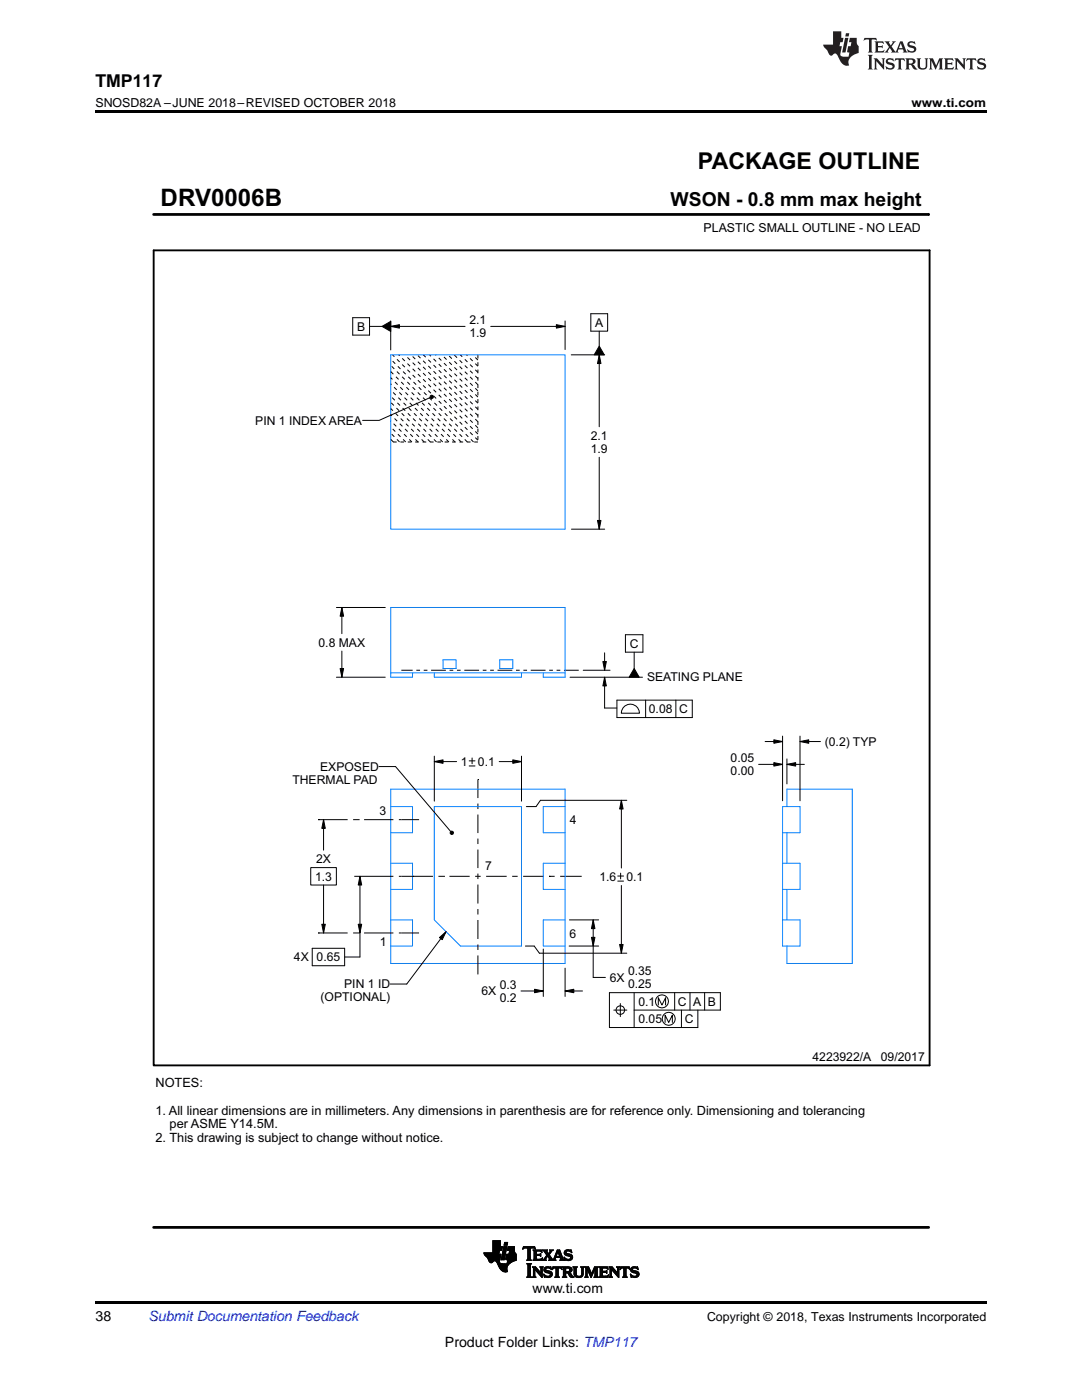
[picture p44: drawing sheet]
<svg xmlns="http://www.w3.org/2000/svg" width="216mm" height="279mm" viewBox="0 0 216 279" stroke-linecap="round" stroke-linejoin="round" font-family="sans-serif">
<defs><g id="words">
<text font-size="4.8" x="32.1" y="41.1">DRV0006B</text>
<text font-size="4.6" x="139.3" y="33.7">PACKAGE OUTLINE</text>
<text font-size="3.9" x="133.8" y="41.1">WSON - 0.8 mm max height</text>
<text font-size="3.5" x="19" y="17.3">TMP117</text>
<g font-size="2.8">
<text x="106.3" y="258">www.ti.com</text>
<text x="19" y="263.6">38</text>
<text x="88.8" y="268.9">Product Folder Links: TMP117</text>
</g>
<text font-size="2.8" fill="#0000c8" x="29.6" y="263.6">Submit Documentation Feedback</text>
<g font-size="2.5">
<text x="19" y="21.4">SNOSD82A –JUNE 2018–REVISED OCTOBER 2018</text>
<text x="181.9" y="21.4">www.ti.com</text>
<text x="140.4" y="46.3">PLASTIC SMALL OUTLINE - NO LEAD</text>
<text x="31" y="217">NOTES:</text>
<text x="31" y="222.4">1. All linear dimensions are in millimeters. Any dimensions in parenthesis are for reference only. Dimensioning and tolerancing</text>
<text x="31" y="227.9">2. This drawing is subject to change without notice.</text>
<text x="33.9" y="225.2">per ASME Y14.5M.</text>
<text x="141.1" y="263.6">Copyright © 2018, Texas Instruments Incorporated</text>
</g>
<g font-size="2.4">
<text x="93.7" y="64.7">2.1</text>
<text x="118.8" y="65.2">A</text>
<text x="71.3" y="66">B</text>
<text x="93.7" y="67.3">1.9</text>
<text x="50.9" y="84.8">PIN 1 INDEX AREA</text>
<text x="117.9" y="87.8">2.1</text>
<text x="117.9" y="90.4">1.9</text>
<text x="63.6" y="129.1">0.8 MAX</text>
<text x="125.7" y="129.3">C</text>
<text x="129.1" y="135.9">SEATING PLANE</text>
<text x="129.5" y="142.3">0.08 C</text>
<text x="164.6" y="148.9">(0.2) TYP</text>
<text x="63.9" y="153.9">EXPOSED</text>
<text x="92" y="152.9">1</text>
<text x="95.4" y="152.9">0.1</text>
<text x="145.8" y="152.1">0.05</text>
<text x="145.8" y="154.7">0.00</text>
<text x="58.4" y="156.5">THERMAL PAD</text>
<text x="75.7" y="162.6">3</text>
<text x="113.7" y="164.5">4</text>
<text x="63.1" y="172.3">2X</text>
<text x="96.8" y="173.6">7</text>
<text x="62.9" y="175.8">1.3</text>
<text x="119.6" y="175.8">1.6</text>
<text x="125" y="175.8">0.1</text>
<text x="58.7" y="191.9">4X 0.65</text>
<text x="75.8" y="188.7">1</text>
<text x="113.6" y="187.2">6</text>
<text x="68.7" y="197.3">PIN 1 ID</text>
<text x="99.7" y="197.3">0.3</text>
<text x="121.7" y="195.9">6X</text>
<text x="125.3" y="194.6">0.35</text>
<text x="125.3" y="197.2">0.25</text>
<text x="64" y="199.9">(OPTIONAL)</text>
<text x="96.1" y="198.6">6X</text>
<text x="99.7" y="199.9">0.2</text>
<text x="127.4" y="200.7">0.1</text>
<text x="135.3" y="200.7">C A B</text>
<text x="127.4" y="204.2">0.05</text>
<text x="136.6" y="204.2">C</text>
<text x="162.1" y="211.8">4223922/A</text>
<text x="175.8" y="211.8">09/2017</text>
</g>
<text font-size=".2" x="106.7" y="43">SCALE 5.500</text>
</g></defs>
<g fill="#000">
<path d="M19 22h177.8v.5h-177.8zM76.2 65.1l1.8-1v2zM78 65.1l1.7-.3v.7zM85.8 79.1l.3-.2h.3l.1 .3-.1 .3h-.3l-.3-.1zM111 64.8l1.8 .3-1.8 .4zM119.6 70.8l.3 1.8h-.7zM119.6 69.1l1 1.7h-2zM119.2 103.9h.7l-.3 1.7zM67.9 133.4h.7l-.4 1.8zM68.2 121.2l.4 1.8h-.7zM120.3 132h.7l-.4 1.8zM120.6 135.2l.4 1.7h-.7z"/>
<path d="M126.5 133.4l1 1.8h-2zM86.7 152l1.7-.4v.7zM102.3 151.6l1.8 .4-1.8 .3zM124 159.7l.3 1.8h-.7zM154.4 152.2l1.8 .3-1.8 .4zM154.4 147.6l1.8 .4-1.8 .3zM157 152.5l1.8-.3v.7zM159.6 148l1.8-.4v.7zM64.6 163.6l.3 1.7h-.7zM71.8 174.9l.4 1.7h-.7zM89.8 166.1l.3-.2h.3l.1 .3-.1 .3h-.3l-.3-.1zM64.2 184.5h.7l-.3 1.7z"/>
<path d="M71.5 184.5h.7l-.4 1.7zM87.7 187.1l1.3-1.2-.8 1.6zM106.7 197.4l1.7 .4-1.7 .3zM112.8 197.8l1.7-.4v.7zM118 187.1h.7l-.3 1.7zM118.4 183.6l.3 1.7h-.7zM123.6 188.5h.7l-.3 1.7zM19 259.7h177.8v.5h-177.8z"/>
</g>
<g fill="none" stroke="#000" stroke-width=".2">
<path d="M30.7 42.8h154.6M185.3 42.6v.4M70.4 63.4h3.3v3.5h-3.3zM73.7 65.1h2.5M76.2 65.1l1.8-1v2zM78 65.1l1.7-.3v.7zM78 64.1v5.7M78 65.1h14.8M85.8 79.3l-10.1 4.6h-3.3M85.8 79.1l.3-.2h.3l.1 .3-.1 .3h-.3l-.3-.1zM97.9 65.1h14.9M111 64.8l1.8 .3-1.8 .4z"/>
<path d="M112.8 64.1v5.7M114 70.8h6.7M117.9 62.6h3.3v3.5h-3.3zM119.6 69.1l1 1.7h-2zM119.6 70.8l.3 1.8h-.7zM119.6 66.1v3M119.6 70.8v14.4M119.6 91.3v14.3M114 105.6h6.7M119.2 103.9h.7l-.3 1.7zM67.1 135.2h9.8M67.1 121.2h9.8"/>
<path d="M67.9 133.4h.7l-.4 1.8zM68.2 121.2l.4 1.8h-.7zM68.2 121.2v5.3M68.2 129.9v5.3M113.7 135.2h14.5M116.4 133.8h5.3M120.3 132h.7l-.4 1.8zM120.6 135.2l.4 1.7h-.7zM120.6 135.2v6.1h2.5M120.6 130.3v3.5M123.1 139.7h15v3.5h-15zM124.8 126.7h3.5v3.5h-3.5z"/>
<path d="M126.5 133.4l1 1.8h-2zM126.5 130.2v3.2M128.8 139.7v3.5M134.9 139.7v3.5M75.6 153h3.3l11 12.9M86.7 152l1.7-.4v.7zM86.7 150.9v9M86.7 152h4.4M93.6 151.8h1.2M93.6 152.9h1.2M94.2 151.3v1.1M95.4 155.6h.1"/>
<path d="M95.4 155.6v3.7M99.6 152h4.5M102.3 151.6l1.8 .4-1.8 .3zM104.1 150.9v9M124 159.7l.3 1.8h-.7zM124 159.7v13.5M124.3 141.2a1.81 1.81 0 0 1 2.1-.6 1.81 1.81 0 0 1 1.2 1.7h-3.6zM125.1 159.7h-17.3l-.8 1.3h-2M151.4 152.5h4.8M152.7 148h3.5M154.4 152.2l1.8 .3-1.8 .4zM154.4 147.6l1.8 .4-1.8 .3z"/>
<path d="M156.2 146.9v12.9M157 152.5l1.8-.3v.7zM157 151.5v4.9M157 152.5h3.5M159.6 148l1.8-.4v.7zM159.6 146.9v12.9M159.6 148h4.1M62 173.1h5.1v3.5h-5.1zM63.5 163.6h.1M63.5 163.6h5.9M64.6 163.6l.3 1.7h-.7zM64.6 163.6v6.1"/>
<path d="M64.6 176.6v9.6M70.5 163.6h1.1M70.7 174.9h7.8M71.6 163.6h.1M71.8 174.9l.4 1.7h-.7zM71.8 174.9v16.1h-3M72.7 163.6h5.8M79.6 174.9h6.8M79.6 163.6h4M82.4 174.9h.1M87.5 174.9h1.1M88.6 174.9h.1"/>
<path d="M89.7 174.9h4M89.8 166.1l.3-.2h.3l.1 .3-.1 .3h-.3l-.3-.1zM94.8 174.9h1.1M95.4 160.4v1.1M95.4 162.6v3.7M95.4 167.4v1M95.4 169.5v3.7M95.4 174.3v1.1M95.4 176.5v3.8M97 174.9h4.1M102.2 174.9h1.1M104.4 174.9h4.1"/>
<path d="M109.6 174.9h.1M109.6 174.9h1.1M111.8 174.9h4.1M115.9 174.9h.1M123.3 174.8h1.1M123.3 175.8h1.1M123.8 174.3v1.1M124 176.7v13.5M62.3 189.3h6.5v3.4h-6.5zM63.5 186.2h.1M63.5 186.2h5.9M64.2 184.5h.7l-.3 1.7z"/>
<path d="M70.5 186.2h1.1M71.5 184.5h.7l-.4 1.7zM71.6 186.2h.1M72.6 186.2h5.9M79.6 186.2h4M87.7 187.1l1.3-1.2-.8 1.6zM89 185.9l-7.8 10.5h-3.3M95.4 181.4v1.1M95.4 183.6v3.8M95.4 188.5v1.1M95.4 190.7v3.8M104 197.8h4.4"/>
<path d="M104.8 188.8h1.8l1 1.4h17.5M106.7 197.4l1.7 .4-1.7 .3zM108.4 189.4v9.5M112.8 197.8l1.7-.4v.7zM112.8 193.2v5.7M112.8 197.8h3.4M113.6 188.8h5.9M113.6 183.6h5.9M118 187.1h.7l-.3 1.7zM118.4 183.6l.3 1.7h-.7zM118.4 183.6v11.5h2.4M123.6 188.5h.7l-.3 1.7z"/>
<path d="M126.5 198.1v7M134.6 198.1v3.5M137.7 198.1v3.5M140.6 198.1v3.5M122.5 201.6h2.6M123.8 200.3v2.6M126.5 201.6h17.2v-3.5h-22.1v7h17.6v-3.5M131.4 200.6v-1.5l.7 1.5 .7-1.5v1.5M132.7 204.1v-1.5l.7 1.5 .8-1.5v1.5M136 201.6v3.5M96.6 250.1h3M96.6 250.2h2.9"/>
<path d="M96.6 250.3h3.4l-.3 1.1M96.6 250.3h3.3M96.7 250.4h3.2M96.7 250.5h3.2M96.8 250.5h3.1M96.9 250.6h3M96.9 250.7h3M97 250.8h2.9M97.1 250.8h2.8M97.2 250.9h2.6M97.2 251h2.6M97.3 251h2.5"/>
<path d="M97.3 251.1h2.5M97.4 251.2h2.4M97.4 251.3h2.4M97.4 251.4h2.3M97.5 251.4h2.2M97.5 251.5h2.2M97.5 251.6h2.2M97.6 251.6h1M97.6 251.7h.9M97.6 251.8h.8M97.7 251.9h.6M97.8 251.9h.5"/>
<path d="M97.9 252h.3M98.4 250h1.2M98.4 249.9h1.2M98.4 249.8h1.2M98.4 249.7h1.2M98.4 249.6h1.3M98.4 248.8h1.9l-.2 .8h-1.7M98.4 249.5h1.7M98.4 249.4h1.7M98.4 249.3h1.8M98.4 249.2h1.8M98.4 249.1h1.8"/>
<path d="M98.4 249h1.8M98.4 248.9h1.8M98.4 248.8h1.8M98.4 248.7h1.5M98.4 248.6h1.5M98.4 248.5h1.5M98.4 248.4h1.5M98.4 248.3h1.5M98.4 248.2h1.5M98.4 248.1h1.5M98.4 248h1.5M98.4 247.9h1.5"/>
<path d="M98.4 247.8h1.5M98.4 247.7h1.5M98.4 247.6h1.5M98.9 251.6h.8M99 251.7h.7M99 251.8h.7M99.1 251.9h.6M99.2 252h.5M99.2 252.1h.6M99.2 252.1h.7M99.3 252.2h1M99.3 252.3h2.3"/>
<path d="M99.3 252.3h2.2M99.4 252.4h2M99.4 252.5h2M99.4 252.5h1.9M99.5 252.6h1.8M99.5 252.7h1.8M99.5 252.8h1.7M99.6 252.8h1.6M99.6 252.9h1.6M99.6 253h1.6M99.7 249.6l-.2 .7M99.7 253h1.4"/>
<path d="M99.7 253.1h1.4M99.7 251.4v.5l.2 .2 1.7 .1M99.8 253.2h1.3M99.9 248.8v-1.2h-1.5v2.4h-1.8v.3l.7 .7 .5 1h.3l.5-.4 .4 .1 .8 1.6 .8 .5h.7l-.1-.9 .6-.8M99.9 253.3h1.2M99.9 253.4h1.3M100 253.4h1.2M100 251.4h.6M100 251.3h.6M100 251.2h.7M100.1 251.2h.6M100.1 253.5h1.1"/>
<path d="M100.1 251.1h.6M100.1 251h.6M100.1 250.9h.6M100.1 250.8h.6M100.2 253.6h1M100.2 250.7h.6M100.2 250.6h.6M100.2 250.5h.6M100.2 250.4h.6M100.2 250.3h.6M100.2 253.7h1M100.3 250.2h.6"/>
<path d="M100.3 250.1h.6M100.3 250h.6M100.3 249.9h.6M100.3 249.8h.6M100.3 249.7h.7M100.4 253.7h.9M100.4 249.6h.6M100.4 249.5h.6M100.4 249.4h.6M100.4 249.3h.6M100.4 249.2h.6M100.5 249.2h.6"/>
<path d="M100.5 249.1h.6M100.5 249h.6M100.5 253.8h.7M100.5 248.9h.6M100.5 248.8h.6M100.5 248.8h.6l-.5 2.6h-.6zM100.6 248.5h.6M100.6 248.4h.6M100.6 248.3h.6M100.6 248.2h.7M100.7 248.1h.6M100.7 248h.6"/>
<path d="M100.7 247.9h.6l-.1 .6h-.6zM100.8 253.9h.1M100.9 251.3h2.1M100.9 251.2h2.1M100.9 251.2l.1 .2h.3l-.1 .8M100.9 251.4h2.1M100.9 251.1h2.1M101 251h2M101 250.9h2M101 250.8h2M101 250.7h2M101 250.6h2"/>
<path d="M101 250.5h2M101.1 250.5h1.9M101.1 250.4h1.9M101.1 250.3h1.9M101.2 252.1h.5M101.2 252.1h.6M101.2 252h.7M101.2 251.9h.8M101.2 251.9h.9M101.3 251.8h1M101.3 249.5h1.4M101.3 251.7h1.1"/>
<path d="M101.3 249.4h1.4M101.3 251.6h1.3M101.3 251.6h1.5M101.3 249.3h1.4M101.3 251.5h1.7M101.3 249.2h1.4M101.3 251.4h1.7M101.3 249.1h1.4M101.4 249h1.3M101.4 248.9h1.3M101.4 248.8h1.3M101.4 248.8h1.3v.8h-1.5z"/>
<path d="M101.6 250.2h1.3M101.6 250.1h1.2M101.6 250h1.2M101.6 249.9h1.1M101.7 249.8h1M101.7 249.7h1M101.7 249.6h1M101.7 249.6l-.2 .7M102.7 249.6l.1 .4 .2 .3v1.2M103 250.3h-1.9l-.2 .9M103 251.5l-1.2 .6M104.3 249.2h.1"/>
<path d="M104.3 249.1h.2M104.4 249h2.4M104.4 248.9h2.3M104.4 248.8h2.3M105.1 251.5h.9M105.1 254.9l.2-.3v-2.1l-.2-.3h1l-.3 .3v2.1l.3 .3M105.1 254.9h1M105.2 252.3h.8M105.3 251.4h.6M105.3 254.8h.6M105.3 249.1h.5M105.3 252.4h.6"/>
<path d="M105.3 251.3h.5M105.3 249.2l-.1-.1h-.4l-.5 .2 .2-.5h2.2l.2 .5-.6-.2h-.4l-.1 .1M105.3 249.2v2l-.2 .3M105.3 251.2h.5M105.3 251.1h.5M105.3 251h.5M105.3 250.9h.5M105.3 250.8h.5M105.3 250.7h.5M105.3 250.6h.5M105.3 250.5h.5M105.3 250.4h.5"/>
<path d="M105.3 250.3h.5M105.3 250.2h.5M105.3 250.1h.5M105.3 250h.5M105.3 249.9h.5M105.3 249.8h.5M105.3 249.7h.5M105.3 249.6h.5M105.3 249.5h.5M105.3 249.4h.5M105.3 249.3h.5M105.3 249.2h.5"/>
<path d="M105.3 254.7h.6M105.3 252.4h.5M105.3 254.6h.5M105.3 254.5h.5M105.3 254.4h.5M105.3 254.3h.5M105.3 254.2h.5M105.3 254.1h.5M105.3 254h.5M105.3 253.9h.5M105.3 253.8h.5M105.3 253.7h.5"/>
<path d="M105.3 253.6h.5M105.3 253.5h.5M105.3 253.4h.5M105.3 253.3h.5M105.3 253.2h.5M105.3 253.1h.5M105.3 253h.5M105.3 252.9h.5M105.3 252.8h.5M105.3 252.7h.5M105.3 252.6h.5M105.3 252.5h.5"/>
<path d="M105.8 249.2v2l.2 .3M106.1 254.9h-1M106.2 254.9h.7M106.3 252.9h.7M106.4 251.5h1.7M106.4 254.8h.4M106.4 253h.6M106.4 254.7h.3M106.4 249.5h1.6M106.4 253.1h.7M106.4 254.6h.3M106.4 254.5h.3"/>
<path d="M106.4 254.4h.3M106.4 254.3h.3M106.4 254.2h.3M106.4 254.1h.3M106.4 254h.3M106.4 253.9h.3M106.4 253.8h.3M106.4 253.7h.3M106.4 253.6h.3M106.4 253.5h.3M106.4 253.4h.3M106.4 253.3h.9"/>
<path d="M106.4 253.2h.8M106.5 251.4h1.7M106.5 249.6h1.6M106.6 251.3h.5M106.6 249.7h.4M106.6 250.3h1l.3-.2v.6h-.1M106.6 251.2h.4M106.6 251.1h.4M106.6 251h.4M106.6 250.9h.4M106.6 250.8h.4M106.6 250.7h.4"/>
<path d="M106.6 250.6h.4M106.6 250.5h1.3M106.6 250.4h1.3M106.6 250.2h.4M106.6 250.1h.4M106.6 250h.4M106.6 249.9h.4M106.6 249.8h.4M106.6 249.1h.2M106.7 249.2h.1M106.8 253.4h.6M106.9 253.5h.6"/>
<path d="M106.9 254.9h-.7M107 253.6h.6M107 249.8l.1-.1h.6l.4 .2M107 251.2l.1 .1h.6l.6-.3-.2 .5h-1.7M107 249.8v.5M107 253.7h.6M107.1 253.8h.6M107.2 253.9h.6M107.3 254h.9M107.4 254.1h.8M107.5 254.2h.7M107.6 254.3h.6"/>
<path d="M107.6 254.4h.6M107.7 250.3h.2M107.7 254.5h.5M107.8 250.6h.1M107.8 251.3h.4M107.8 250.2h.1M107.8 254.6h.4M107.8 249.7h.3M107.8 250.7l-.1-.1h-.7v.6M107.8 252.9h.5M107.9 254.7h.3M107.9 253h.3"/>
<path d="M107.9 254l-1-1.2h-.7l.2 .4v1.5l-.2 .2M107.9 253.1h.3M107.9 254v-.9l-.2-.3h.7l-.2 .3v1.9l-1.5-1.6v1.2l.2 .3M107.9 253.9h.3M107.9 253.8h.3M107.9 253.7h.3M107.9 253.6h.3M107.9 253.5h.3M107.9 253.4h.3M107.9 253.3h.3M107.9 253.2h.3M108 254.8h.2"/>
<path d="M108 249.8h.1M108.1 251.2h.1M108.1 254.9h.1M108.1 249.9h.1M108.1 249.9l-.1-.5h-1.6l.2 .3v1.5l-.2 .3M108.2 251.1h.1M108.2 251.5h.8M108.3 249.5h.9M108.4 251.4h.5M108.5 254.3l.7 .4 .6-.2-.1-.3-.9-.3-.3-.3 .2-.6 .6-.2 .4 .1 .2-.1 .2 .6-.9-.3-.2 .1-.1 .2 1.1 .4 .2 .5M108.5 254.3l.1 .6 .2-.1 .6 .2 .6-.2 .2-.5M108.5 254.3h.1"/>
<path d="M108.5 249.6h.6M108.5 254.4h.1M108.5 254.5h.3M108.5 253.4h.4M108.5 253.3h.4M108.5 253.5h.5M108.5 251.3h.4M108.5 254.6h.4M108.5 253.2h.4M108.6 253.6h.8M108.6 249.7h.5M108.6 254.7h.6"/>
<path d="M108.6 253.1h.4M108.6 254.8h1.4M108.6 253.7h1.2M108.6 251.2h.3M108.6 254.9h.1M108.6 249.8h.6M108.6 253h1.4M108.7 251.1h.3M108.7 253.8h1.3M108.7 249.9h.5M108.8 252.9h1.1M108.8 251h.3"/>
<path d="M108.8 250h.5M108.8 250.9h.3M108.8 250.1h.6M108.8 253.9h1.3M108.9 250.8h.3M108.9 250.2h.8M108.9 254.9h.9M108.9 252.8h.7M109 250.7h.8M109 250.3h.7M109 251.5l-.1-.2 .4-.6 .4 .6-.2 .2M109 250.6h.7"/>
<path d="M109 250.4h.6M109.1 250.5h.6M109.1 254h1.1M109.3 250.8h.6M109.4 250.9h.5M109.5 254.7h.6M109.5 251h.5M109.5 251.5h1.4M109.5 250.1h.3M109.5 251.1h.6M109.5 254.1h.7M109.6 250h.3"/>
<path d="M109.6 250.4l.8-1h-.7l.1 .3-.4 .5-.3-.5 .2-.3h-1l.8 1.1-.6 .8-.3 .2M109.6 250.4l.7 1 .9-2h.5l.7 1.9 .2 .2M109.6 251.2h.5M109.6 249.9h.3M109.7 253.1h.3M109.7 251.3h.5M109.7 251.4h.6M109.7 254.6h.4M109.7 249.8h.3M109.7 254.2h.5M109.8 249.5h.5M109.8 254.5h.4"/>
<path d="M109.8 249.7h.3M109.8 254.3h.4M109.8 254.4h.4M109.8 249.6h.4M109.8 253.2h.2M109.9 253.3h.2M110.2 253.3h.1M110.2 253.2h.2M110.2 253.1h.3M110.3 253h1.8M110.3 252.9h1.7M110.4 251.4h.4"/>
<path d="M110.5 251.3h.3M110.5 251.2h.3M110.6 251.1h.2M110.6 251h1.7M110.6 250.9h1.6M110.7 250.8h1.5M110.7 250.7h1.5M110.7 254.9h.9M110.7 250.6h.3M110.8 250.5h.3M110.8 250.4h.3M110.9 250.3h.2"/>
<path d="M110.9 254.8h.5M110.9 251l-.1 .3 .1 .2M110.9 250.2h.3M110.9 254.7h.5M110.9 253.1h.5M110.9 250.1h.3M110.9 254.6h.5M110.9 253.2v-.1h-.3l-.4 .3 .1-.6h1.7l.2 .6-.5-.3h-.3v.1M110.9 253.2v1.5l-.2 .2M110.9 254.5h.5M110.9 254.4h.5M110.9 254.3h.5"/>
<path d="M110.9 254.2h.5M110.9 254.1h.5M110.9 254h.5M110.9 253.9h.5M110.9 253.8h.5M110.9 253.7h.5M110.9 253.6h.5M110.9 253.5h.5M110.9 253.4h.5M110.9 253.3h.5M110.9 253.2h.5M111 250h.2"/>
<path d="M111 250.7l.3-.9 .4 .9M111 249.9h.3M111.1 249.8h.7M111.1 249.7h.7M111.1 249.6h.6M111.2 249.5h.5M111.4 249.9h.5M111.4 253.2v1.5l.2 .2M111.4 250h.5M111.4 250.1h.5M111.5 250.2h.5M111.5 250.3h.5"/>
<path d="M111.6 250.4h.4M111.6 250.5h.5M111.6 254.9h-.9M111.6 250.6h.5M111.7 251.5h.9M111.8 251l.1 .3-.2 .2M111.8 251.1h.5M111.8 251.2h.5M111.9 253.1h.2M111.9 251.4h.5M111.9 251.3h.5M112 253.2h.1"/>
<path d="M112.1 253.3h.1M112.2 254.9h.9M112.3 252.9h1.6M112.4 254.8h.5M112.4 253h1.6M112.4 254.7h.5M112.4 253.1h.5M112.4 254.6h.5M112.4 254.5h.5M112.4 254.4h.5M112.4 254.3h.5M112.4 254.2h.5"/>
<path d="M112.4 254.1h.5M112.4 254h1.3M112.4 253.9h1.4M112.4 253.8h1.6M112.4 253.7h.5M112.4 253.6h.5M112.4 253.5h.5M112.4 253.4h.5M112.4 253.3h.5M112.4 253.2h.5M112.5 251h.2M112.6 250.9h.1"/>
<path d="M112.6 251.1h.2M112.6 250h.4M112.6 250.1h.5M112.6 249.9h.4M112.6 251.2h.3M112.6 250.2h.8M112.6 249.8h.4M112.6 251.3h.6M112.6 250.3h1.2M112.6 251.4h1.5M112.7 249.7h.4M112.7 251.5h.1"/>
<path d="M112.7 250.4h1.3M112.7 249.6h1.3M112.8 250.5h1.3M112.8 249.5h1.2M112.9 253.8v-.7h.5l.2 .1v.3l-.4 .3M112.9 251.5h1M113.1 250.6h1.1M113.1 249.4h.5M113.1 254.9h-.9M113.3 251.6h.3M113.3 252.8l.6 .1 .2 .3-.1 .5-.4 .3M113.3 254.1h.5"/>
<path d="M113.4 254.2h.5M113.5 254.3h.5M113.5 254.4h.6M113.5 250.7h.7M113.5 253.1h.6M113.5 253.7h.6M113.5 254.5h.6M113.6 252.8h-1.4l.2 .4v1.5l-.2 .2M113.6 254l.9 .8M113.6 254h.1M113.6 254.6h.6M113.6 253.2h.5"/>
<path d="M113.6 253.6h.5M113.6 251.3h.6M113.6 253.5h.5M113.6 253.3h.5M113.6 249.7h.4M113.7 253.4h.4M113.7 254.7h.5M113.7 254.8h.7M113.8 250.8h.5M113.8 251.2h.4M113.8 250.9h.5M113.8 251.1h.4"/>
<path d="M113.8 249.8h.3M113.9 251h.4M113.9 254.9h.6M114 249.9h.1M114.1 250l-.7-.3h-.3l-.1 .2 .1 .2 1.1 .5v.5l-.3 .4h-1.2l-.1-.6M114.1 250l-.1-.6-1.1 .1-.3 .4v.4l.3 .2 .8 .3 .1 .3-.1 .2h-.4l-.7-.4M114.1 250h.1M114.5 252.9h.6M114.5 254.8l-.2 .2-.4-.1-.6-.8h-.4v.6l.2 .2M114.5 253h.5M114.5 253.1h.5M114.5 254.2h.5"/>
<path d="M114.5 254.1h.5M114.5 254h.5M114.5 253.9h.5M114.5 253.8h.5M114.5 253.7h.5M114.5 253.6h.5M114.5 253.5h.5M114.5 253.4h.5M114.5 253.3h.5M114.5 253.2h.5M114.5 254.3h.5M114.6 254.4h.4"/>
<path d="M114.6 254.5h.4M114.6 254.6h.5M114.7 254.7h.7M114.8 254.8h1.3M115 254.2l.1 .4 .4 .1 .5-.1 .1-.4M115 254.2v-1.1l.2-.3h-.9l.2 .3 .1 1.3 .2 .4 .5 .2 .6-.1 .4-.3 .1-.4M115 254.9h1M115.7 254.7h.5M115.9 254.6h.4M116 252.9h.4M116 254.5h.3M116.1 254.4h.3"/>
<path d="M116.1 253h.3M116.1 254.3h.3M116.1 253.1h.3M116.1 254.2v-1.1l-.2-.3h.7l-.2 .3v1.1M116.1 254.2h.3M116.1 254.1h.3M116.1 254h.3M116.1 253.9h.3M116.1 253.8h.3M116.1 253.7h.3M116.1 253.6h.3M116.1 253.5h.3"/>
<path d="M116.1 253.4h.3M116.1 253.3h.3M116.1 253.2h.3M116.7 254.9l.2-.3v-1.5l-.2-.3h.8l.6 1.4 .5-1.4h.8l-.2 .4v1.5l.2 .2M116.7 254.9h.7M116.8 252.9h.7M116.8 254.8h.4M116.9 253h.6M116.9 254.7h.3M116.9 253.1h.7M116.9 254.6h.3M116.9 254.5h.3"/>
<path d="M116.9 254.4h.3M116.9 254.3h.3M116.9 254.2h.3M116.9 254.1h.3M116.9 254h.3M116.9 253.9h.3M116.9 253.8h.3M116.9 253.7h.3M116.9 253.6h.3M116.9 253.5h.3M116.9 253.4h.3M116.9 253.3h.8"/>
<path d="M116.9 253.2h.7M117.2 253.4h.5M117.3 253.5h.5M117.3 253.6h.5M117.4 254.9h-.7M117.4 253.7h.4M117.4 253.8h.5M117.4 253.9h.5M117.5 254h.5M117.5 254.1h.5M117.6 254.2h.7M117.6 254.3h.7"/>
<path d="M117.7 254.4h.5M117.7 254.5h.5M117.8 254.6h.3M117.8 254.7h.3M117.8 254.8h.2M117.9 254.9h.1M118.1 254.1h.2M118.1 254h.3M118.2 253.9h.2M118.2 253.8h.3M118.3 253.7h.2M118.3 253.6h.3"/>
<path d="M118.3 253.5h.3M118.4 253.4h.2M118.4 253.3h.8M118.5 253.2h.7M118.5 253.1h.7M118.5 254.9l.2-.2v-1.4l-.8 1.7-.7-1.7v1.4l.2 .2M118.5 254.9h.9M118.5 253h.7M118.6 252.9h.7M118.7 254.8h.5M118.7 254.7h.5M118.7 254.6h.5"/>
<path d="M118.7 254.5h.5M118.7 254.4h.5M118.7 254.3h.5M118.7 254.2h.5M118.7 254.1h.5M118.7 254h.5M118.7 253.9h.5M118.7 253.8h.5M118.7 253.7h.5M118.7 253.6h.5M118.7 253.5h.5M118.7 253.4h.5"/>
<path d="M119.4 254.9h-.9M119.5 254.9h1.8M119.7 252.9h1.5M119.7 254.8h1.6M119.7 253h1.6M119.7 254.7h1.7M119.8 253.1h.4M119.8 254.6h.4M119.8 254.5h.4M119.8 254.4h.4M119.8 254.3h.4M119.8 254.2h.4"/>
<path d="M119.8 254.1h.4M119.8 254h.4M119.8 253.9h1.3M119.8 253.8h1.3M119.8 253.7h1.3M119.8 253.6h.4M119.8 253.5h.4M119.8 253.4h.4M119.8 253.3h.4M119.8 253.2h.4M120.2 253.2l.1-.1h.6l.4 .2M120.2 253.2v.5"/>
<path d="M120.7 253.7l.4-.2v.6l-.2-.1-.7-.1v.7l.8 .1 .4-.3M121 254h.1M121 253.6h.1M121.1 253.1h.2M121.2 252.8l.1 .5M121.2 252.8h-1.7l.2 .3 .1 1.5-.3 .3M121.2 254.6h.2M121.2 253.2h.1M121.3 253.3h.1M121.3 254.5h.1M121.4 254.4h.1M121.4 254.4l-.1 .5h-1.8"/>
<path d="M121.5 254.9h.7M121.6 252.9h.6M121.7 254.8h.4M121.7 253h.6M121.7 254.7h.3M121.7 253.1h.7M121.7 254.6h.3M121.7 254.5h.3M121.7 254.4h.3M121.7 254.3h.3M121.7 254.2h.3M121.7 254.1h.3"/>
<path d="M121.7 254h.3M121.7 253.9h.3M121.7 253.8h.3M121.7 253.7h.3M121.7 253.6h.3M121.7 253.5h.3M121.7 253.4h.3M121.7 253.3h.9M121.7 253.2h.8M122 253.4v1.2l.2 .3M122 253.4h.1M122.1 253.4h.6"/>
<path d="M122.1 252.8l1.1 1.2v-.9l-.2-.3h.7l-.2 .3v1.9l-1.5-1.6M122.2 252.8h-.7l.2 .3v1.5l-.2 .3M122.2 253.5h.6M122.2 254.9h-.7M122.2 253.6h.6M122.3 253.7h.6M122.4 253.8h.6M122.5 253.9h.6M122.6 254h.9M122.7 254.1h.8M122.8 254.2h.7M122.8 254.3h.7"/>
<path d="M122.9 254.4h.6M123 254.5h.5M123.1 254.6h.4M123.1 252.9h.5M123.2 254.7h.3M123.2 253h.3M123.2 253.1h.3M123.2 253.9h.3M123.2 253.8h.3M123.2 253.7h.3M123.2 253.6h.3M123.2 253.5h.3"/>
<path d="M123.2 253.4h.3M123.2 253.3h.3M123.2 253.2h.3M123.3 254.8h.2M123.4 254.9h.1M123.7 253.3h.1M123.7 253.2h.2M123.8 253.1h.2M123.8 253h1.8M123.8 252.9h1.8M124.2 254.9h1M124.4 254.8h.6"/>
<path d="M124.5 254.7h.4M124.5 253.1h.4M124.5 253.2l-.1-.1h-.3l-.4 .3 .2-.6h1.6l.2 .6-.4-.3h-.3l-.1 .1M124.5 253.2v1.5l-.3 .2M124.5 254.6h.4M124.5 254.5h.4M124.5 254.4h.4M124.5 254.3h.4M124.5 254.2h.4M124.5 254.1h.4M124.5 254h.4M124.5 253.9h.4"/>
<path d="M124.5 253.8h.4M124.5 253.7h.4M124.5 253.6h.4M124.5 253.5h.4M124.5 253.4h.4M124.5 253.3h.4M124.5 253.2h.4M124.9 253.2v1.5l.3 .2M125.2 254.9h-1M125.4 253.1h.2M125.5 253.2h.2M125.6 253.3h.1"/>
<path d="M125.8 254.3l.7 .4 .6-.2-.1-.3-.9-.3-.3-.3 .2-.6 .6-.2 .5 .1 .1-.1 .2 .6-.8-.3-.3 .1-.1 .2 1.1 .4 .2 .5M125.8 254.3l.1 .6 .2-.1 .6 .2 .6-.2 .2-.5M125.8 254.3h.1M125.8 254.4h.2M125.8 254.5h.3M125.8 253.4h.4M125.8 253.3h.4M125.8 253.5h.6M125.8 254.6h.4M125.9 253.2h.3M125.9 253.6h.8M125.9 254.7h.6"/>
<path d="M125.9 253.1h.4M125.9 254.8h1.4M125.9 253.7h1.2M125.9 254.9h.2M126 253h1.3M126 253.8h1.3M126.1 252.9h1.1M126.1 253.9h1.3M126.2 254.9h.9M126.2 252.8h.7M126.4 254h1.1M126.8 254.7h.6"/>
<path d="M126.9 254.1h.6M127 253.1h.3M127 254.6h.4M127 254.2h.5M127.1 254.5h.4M127.1 254.3h.4M127.1 254.4h.4M127.1 253.2h.2M127.2 253.3h.2"/>
<circle cx="132.1" cy="199.8" r="1.3"/>
<circle cx="123.8" cy="201.6" r=".86"/>
<circle cx="133.4" cy="203.3" r="1.3"/>
</g>
<path d="M30.7 50h154.8v162.6h-154.8z" fill="none" stroke="#000" stroke-width=".37"/>
<path d="M30.7 42.8h154.6M30.7 245h154.6" fill="none" stroke="#000" stroke-width=".55"/>
<g fill="none" stroke="#0080ff" stroke-width=".2">
<path d="M78 70.8h34.8v34.8h-34.8zM78 134.3h34.8M82.3 134.3v.9h-4.3v-14h34.8v14h-4.4v-.9M86.7 134.3v.9h17.4v-.9M88.4 131.7h2.6v1.7h-2.6zM99.7 131.7h2.6v1.7h-2.6zM78 157.5h34.8v34.8h-34.8zM78 161h4.3v5.2h-4.3M78 172.3h4.3v5.2h-4.3M86.7 161h17.4v27.8h-12.2l-5.2-5.2zM112.8 161h-4.4v5.2h4.4M112.8 172.3h-4.4v5.2h4.4"/>
<path d="M156.2 166.2h3.4v-5.2h-3.4v27.8h3.4v-5.2h-3.4M156.2 172.3h3.4v5.2h-3.4M157 161v-3.5h13.1v34.8h-13.1v-3.5M157 166.2v6.1M157 177.5v6.1M78 183.6h4.3v5.2h-4.3M112.8 183.6h-4.4v5.2h4.4"/>
</g>
<g fill="none" stroke="#000" stroke-width=".2" stroke-dasharray=".7 .7" stroke-linecap="butt">
<path d="M95.4 70.8v17.4M95.4 79.2l-8.5-8.4M95.4 78l-7.2-7.2M95.4 76.8l-6-6M95.4 75.6l-4.8-4.8M95.4 74.3l-3.5-3.5M95.4 73.1l-2.3-2.3M95.4 71.9l-1.1-1.1M78.5 88.2l-.5-.5M79.7 88.2l-1.7-1.8M81 88.2l-3-3M82.2 88.2l-4.2-4.2"/>
<path d="M83.4 88.2l-5.4-5.4M84.6 88.2l-6.6-6.7M85.9 88.2l-7.9-7.9M87.1 88.2l-9.1-9.1M88.3 88.2l-10.3-10.4M89.6 88.2l-11.6-11.6M90.8 88.2l-12.8-12.8M92 88.2l-14-14.1M93.3 88.2l-15.3-15.3M94.5 88.2l-16.5-16.5M95.4 88.2h-17.4M95.4 87.9l-17.1-17.1"/>
<path d="M95.4 86.6l-15.8-15.8M95.4 85.4l-14.6-14.6M95.4 84.2l-13.4-13.4M95.4 82.9l-12.2-12.1M95.4 81.7l-10.9-10.9M95.4 80.5l-9.7-9.7"/>
</g>
<path d="M115.5 133.8h-35.4" fill="none" stroke="#000" stroke-width=".2" stroke-dasharray="2.9 .7 .7 .7 .7 .7" stroke-linecap="butt"/>
<g fill="#231f20">
<path d="M172.5 7.6l-.1 .5 .4-.2h.6v.1v2.1l-.2 .4h.9l-.2-.4v-2.1l.1-.1h.5l.5 .2-.2-.5zM174.5 8.3l.2 .3v1.5l-.2 .4h1.8l.2-.6a1.04 1.04 0 0 1-1.3 .2v-.7h.6l.3 .2v-.6l-.3 .2h-.6v-.6l.8-.1 .4 .3-.2-.5zM176.5 8.3l.9 1.1-.9 1.1h.8l-.2-.2 .4-.7 .5 .7-.2 .2h1.5l-.2-.2 .2-.4h.9l.1 .4-.2 .2h1l-.3-.3-.7-1.9h-.5l-.9 2-.8-1 .9-1h-.8l.1 .3-.4 .5-.3-.6 .1-.2zM179.7 8.6l.4 1h-.7zM181.3 8.4a.63 .63 0 0 0-.2 .7 .63 .63 0 0 0 .6 .4l.6 .2 .1 .2a.75 .75 0 0 1-.7 .4 .75 .75 0 0 1-.6-.5l.1 .7 .1-.1a1.11 1.11 0 0 0 1.5-.6 1.13 1.13 0 0 0-1.2-.8l-.1-.4a1.04 1.04 0 0 1 1.2 .2l-.2-.5-.2 .1-.4-.2zM173.2 10.9l.2 .4v2.2l-.2 .4h1l-.3-.4v-2.2l.3-.4zM174.3 11.6l.3 .4v1.5l-.3 .4h.8l-.2-.4v-1.3l1.5 1.7v-1.9l.2-.4h-.7l.2 .4v.9l-1.1-1.3zM177 11.8a.62 .62 0 0 0-.2 .7 .62 .62 0 0 0 .6 .4l.6 .1 .1 .3a.76 .76 0 0 1-.7 .3 .76 .76 0 0 1-.7-.4l.2 .7 .1-.1a1.11 1.11 0 0 0 1.5-.6 1.13 1.13 0 0 0-1.2-.8l-.1-.4a1.04 1.04 0 0 1 1.2 .2l-.2-.6-.2 .1-.5-.1zM178.7 11.6l-.2 .6a.61 .61 0 0 1 .8-.3v1.6l-.2 .4h.9l-.2-.4v-1.6a.63 .63 0 0 1 .7 .3l-.1-.6zM180.6 11.6l.3 .4v1.5l-.3 .4h1l-.2-.2-.1-.8 .6 .2a.76 .76 0 0 0 1.2 .7l-1-1a.58 .58 0 0 0 .6-.5 .58 .58 0 0 0-.5-.6zM181.4 11.9h.1a.45 .45 0 0 1 .5 .1 .45 .45 0 0 1 .1 .5l-.8 .2zM182.9 11.6l.2 .2a2.17 2.17 0 0 0 .3 1.9 .99 .99 0 0 0 1.6-.6v-1.1l.2-.4h-.7l.2 .2a1.92 1.92 0 0 1-.2 1.8 .6 .6 0 0 1-.9-.5v-1.1l.2-.4zM185.4 11.6l.2 .4v1.5l-.2 .4h.7l-.2-.4v-1.4l.8 1.8 .8-1.8v1.4l-.2 .4h.9l-.2-.4v-1.5l.2-.4h-.8l-.6 1.5-.6-1.5zM188.4 11.6l.2 .4v1.5l-.2 .4h1.8l.1-.6a1.04 1.04 0 0 1-1.2 .1v-.6h.5l.4 .2v-.6l-.4 .2h-.5v-.7h.8l.3 .3-.1-.6zM190.5 11.6l.2 .4v1.5l-.2 .4h.7l-.2-.4v-1.3l1.5 1.7v-1.9l.2-.4h-.7l.2 .4v.9l-1.1-1.3zM192.9 11.6l-.1 .6a.61 .61 0 0 1 .7-.3l.1 1.6-.3 .4h1l-.3-.4 .1-1.6a.63 .63 0 0 1 .7 .3l-.1-.6zM195.2 11.8a.62 .62 0 0 0-.2 .7 .62 .62 0 0 0 .6 .4l.6 .1 .1 .3a.76 .76 0 0 1-.7 .3 .76 .76 0 0 1-.6-.4l.1 .7 .1-.1a1.11 1.11 0 0 0 1.6-.6 1.13 1.13 0 0 0-1.3-.8l-.1-.4a1.04 1.04 0 0 1 1.2 .2l-.1-.6-.2 .1-.5-.1z"/>
<path d="M166.2 6.3v2.6h-1.9v.4l.8 .9a.91 .91 0 0 0 1 .8 .56 .56 0 0 1 .5-.3 .56 .56 0 0 1 .5 .3l.4 .8a1.53 1.53 0 0 0 1.9 1.2 1.54 1.54 0 0 1 1-2.1l.9-.3v-1.4a1.52 1.52 0 0 1-.4-1.6h-1.3l-.2 .8h.5l-.2 .8h-.5l-.1 1v.2l.4 .1-.2 .8a1.93 1.93 0 0 1-1.6-.3l.3-1.8h-.5l.2-.8h.4l.2-.8h-.4v-1.3zM168.6 7.6l-.6 2.9h.7l.6-2.9zM168.8 6.6l-.1 .7h.6l.2-.7z"/>
</g>
<use href="#words"/>
</svg>
